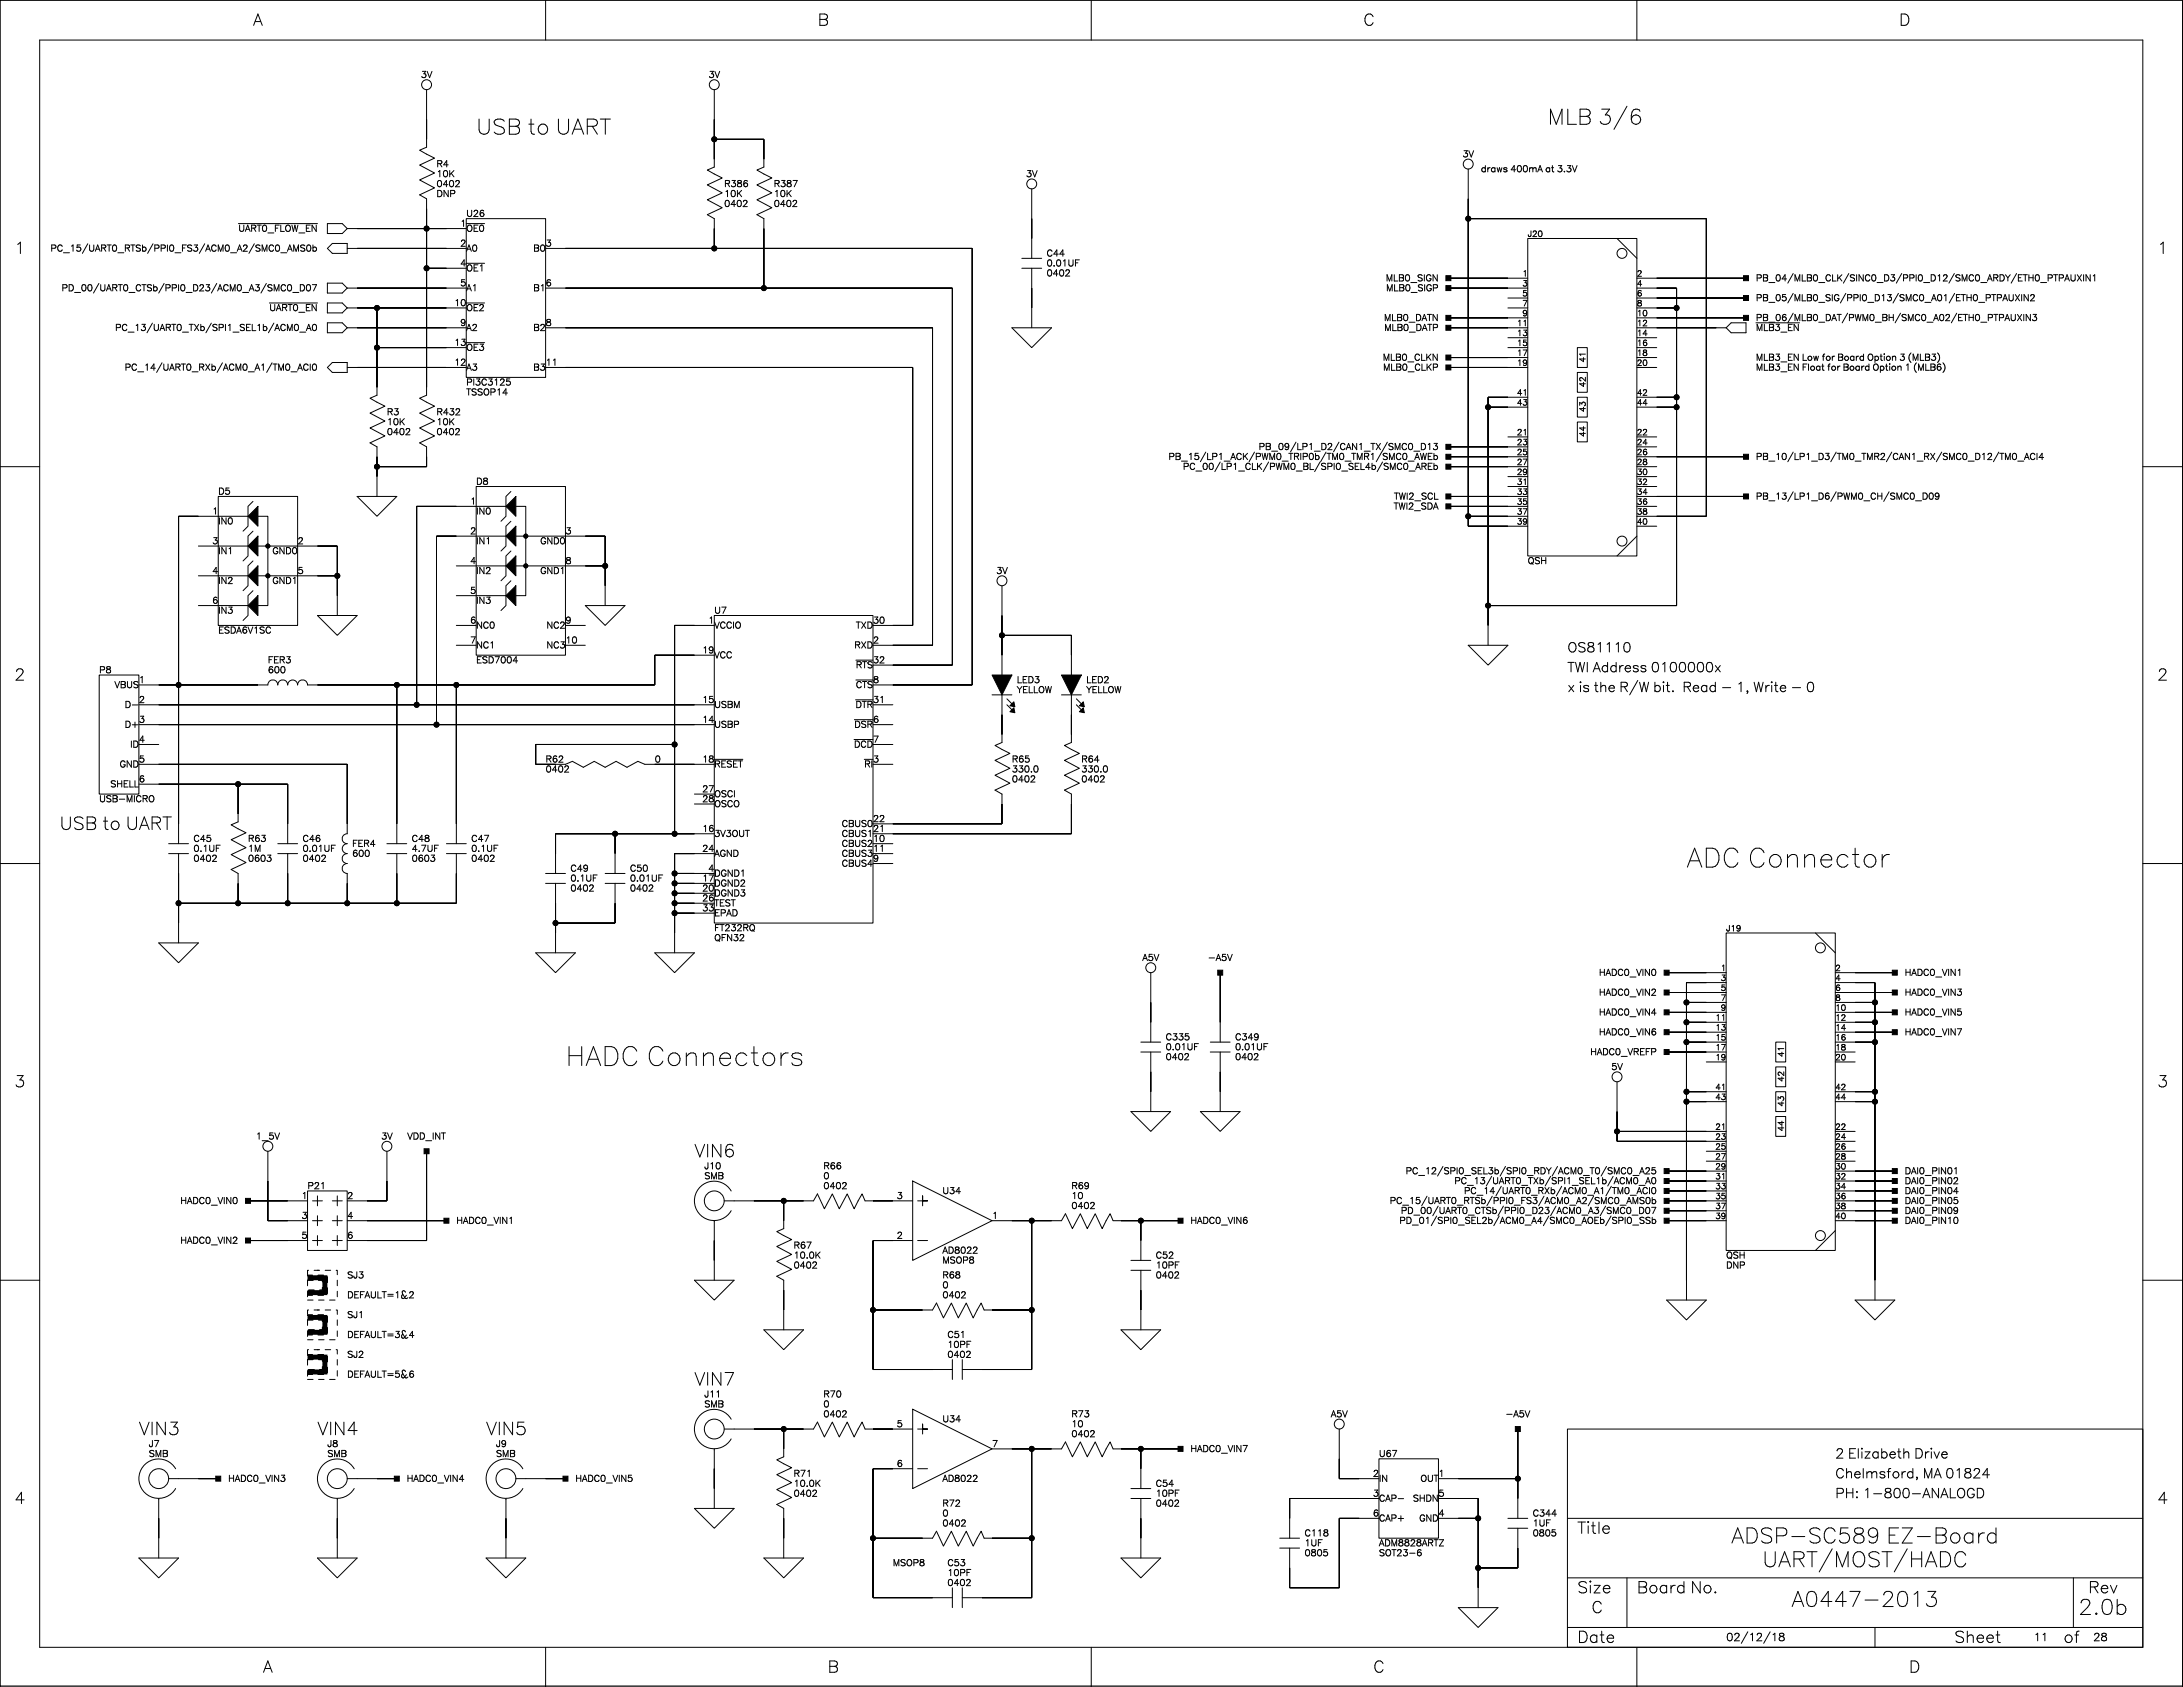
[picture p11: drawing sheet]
<svg xmlns="http://www.w3.org/2000/svg" width="559mm" height="432mm" viewBox="0 0 559 432" stroke-linecap="round" stroke-linejoin="round" font-family="sans-serif">
<defs><g id="words">
<g font-size="7.4">
<text x="431.7" y="220.7">ADC Con</text>
<text x="461" y="220.7">n</text>
<text x="465.4" y="220.7">ect</text>
<text x="476.5" y="220.7">or</text>
<text x="144.7" y="271.5">H</text>
<text x="149.8" y="271.5">ADC Con</text>
<text x="179.1" y="271.5">n</text>
<text x="183.5" y="271.5">ect</text>
<text x="194.6" y="271.5">or</text>
<text x="202" y="271.5">s</text>
</g>
<g font-size="6">
<text x="121.9" y="33.3">USB t</text>
<text x="137.2" y="33.3">o UART</text>
<text x="396.1" y="30.7">M</text>
<text x="400.6" y="30.7">LB 3/6</text>
<text x="443.2" y="393.9">ADSP-SC589 EZ-Boa</text>
<text x="505.8" y="393.9">r</text>
<text x="508.2" y="393.9">d</text>
<text x="451.1" y="400">UART</text>
<text x="465.3" y="400">/M</text>
<text x="473.8" y="400">OST</text>
<text x="484.5" y="400">/H</text>
<text x="492.6" y="400">ADC</text>
<text x="458.6" y="410.1">A04</text>
<text x="469.3" y="410.1">4</text>
<text x="473" y="410.1">7-201</text>
<text x="492.6" y="410.1">3</text>
<text x="532" y="412.2">2.0b</text>
</g>
<g font-size="4.9">
<text x="15.2" y="211.4">USB t</text>
<text x="28" y="211.4">o UART</text>
<text x="177.8" y="295.2">VI</text>
<text x="181.8" y="295.2">N</text>
<text x="185.1" y="295.2">6</text>
<text x="177.8" y="353.6">VI</text>
<text x="181.8" y="353.6">N</text>
<text x="185.1" y="353.6">7</text>
<text x="35.6" y="366.3">VI</text>
<text x="39.6" y="366.3">N</text>
<text x="42.9" y="366.3">3</text>
<text x="81.3" y="366.3">VI</text>
<text x="85.3" y="366.3">N</text>
<text x="88.6" y="366.3">4</text>
<text x="124.4" y="366.3">VI</text>
<text x="128.4" y="366.3">N</text>
<text x="131.8" y="366.3">5</text>
</g>
<g font-size="4.2">
<text x="64.8" y="5.7">A</text>
<text x="209.3" y="5.7">B</text>
<text x="349" y="5.7">C</text>
<text x="486.1" y="5.7">D</text>
<text x="3.7" y="64.1">1</text>
<text x="552.2" y="64.1">1</text>
<text x="3.7" y="173.3">2</text>
<text x="552.2" y="173.3">2</text>
<text x="3.7" y="277.5">3</text>
<text x="552.2" y="277.5">3</text>
<text x="3.7" y="384.1">4</text>
<text x="552.2" y="384.1">4</text>
<text x="403.8" y="391.7">T</text>
<text x="408.8" y="391.7">l</text>
<text x="409.9" y="391.7">e</text>
<text x="403.8" y="407">Size</text>
<text x="419" y="407">Board</text>
<text x="432.7" y="407">N</text>
<text x="435.8" y="407">o.</text>
<text x="534.5" y="407">Rev</text>
<text x="407.4" y="412">C</text>
<text x="403.8" y="419.7">Dat</text>
<text x="411" y="419.7">e</text>
<text x="500.3" y="419.7">Sheet</text>
<text x="528.2" y="419.7">of</text>
<text x="67.3" y="427.3">A</text>
<text x="211.9" y="427.3">B</text>
<text x="351.5" y="427.3">C</text>
<text x="488.7" y="427.3">D</text>
</g>
<g font-size="3.5">
<text x="401.2" y="166.2">OS81</text>
<text x="410.7" y="166.2">1</text>
<text x="413" y="166.2">1</text>
<text x="415.3" y="166.2">0</text>
<text x="401.2" y="171.3">T</text>
<text x="403.1" y="171.3">WI</text>
<text x="407.7" y="171.3">Ad</text>
<text x="412" y="171.3">d</text>
<text x="414.2" y="171.3">ress 01</text>
<text x="427.2" y="171.3">00000x</text>
<text x="401.2" y="176.4">x is the R/Wbit. Read</text>
<text x="440.5" y="176.4">- 1</text>
<text x="446.7" y="176.4">, Write - 0</text>
<text x="469.8" y="372.6">2 El</text>
<text x="469.8" y="377.6">Chel</text>
<text x="476.1" y="372.6">izabeth Drive</text>
<text x="477.4" y="377.6">msford</text>
<text x="490.1" y="377.6">, M</text>
<text x="495" y="377.6">A 01</text>
<text x="502.6" y="377.6">824</text>
<text x="469.8" y="382.7">PH</text>
<text x="474.8" y="382.7">: 1</text>
<text x="479.1" y="382.7">-800-AN</text>
<text x="496.7" y="382.7">ALOGD</text>
</g>
<g font-size="2.8">
<text x="441.9" y="419.4">02/12/18</text>
<text x="520.6" y="419.4">11</text>
<text x="535.8" y="419.4">28</text>
</g>
<g font-size="2.5">
<text x="107.7" y="19.3">3V</text>
<text x="181.4" y="19.3">3V</text>
<text x="374.4" y="39.7">3V</text>
<text x="111.7" y="42.2">R4</text>
<text x="111.7" y="44.7">10K</text>
<text x="111.7" y="47.3">0402</text>
<text x="185.4" y="47.3">R386</text>
<text x="198.1" y="47.3">R387</text>
<text x="262.6" y="44.7">3V</text>
<text x="379.1" y="43.5">draws 400mA at 3.3V</text>
<text x="111.7" y="49.8">DNP</text>
<text x="185.4" y="49.8">10K</text>
<text x="185.4" y="52.3">0402</text>
<text x="198.1" y="52.3">0402</text>
<text x="198.1" y="49.8">10K</text>
<text x="61" y="58.7">UART0_FLOW_EN</text>
<text x="117.8" y="57.4">1</text>
<text x="119.4" y="58.7">OE0</text>
<text x="119.4" y="54.9">U26</text>
<text x="12.9" y="63.8">PC_15/UART0_RTSb/PPI0_FS3/ACM0_A2/SMC0_AMS0b</text>
<text x="117.8" y="62.5">2</text>
<text x="119.4" y="63.8">A0</text>
<text x="136.5" y="63.8">B0</text>
<text x="139.7" y="62.5">3</text>
<text x="267.9" y="65">C44</text>
<text x="117.8" y="67.6">4</text>
<text x="119.4" y="68.9">OE1</text>
<text x="267.9" y="67.6">0.01UF</text>
<text x="267.9" y="70.1">0402</text>
<text x="354.7" y="71.4">MLB0_SIGN</text>
<text x="449.5" y="71.4">PB_04/MLB0_CLK/SINC0_D3/PPI0_D12/SMC0_ARDY/ETH0_PTPAUXIN1</text>
<text x="15.8" y="73.9">PD_00/UART0_CTSb/PPI0_D23/ACM0_A3/SMC0_D07</text>
<text x="116.3" y="77.7">10</text>
<text x="117.8" y="72.7">5</text>
<text x="119.4" y="73.9">A1</text>
<text x="136.5" y="73.9">B1</text>
<text x="139.7" y="72.7">6</text>
<text x="354.8" y="73.9">MLB0_SIGP</text>
<text x="449.5" y="76.5">PB_05/MLB0_SIG/PPI0_D13/SMC0_A01/ETH0_PTPAUXIN2</text>
<text x="68.9" y="79">UART0_EN</text>
<text x="117.8" y="82.8">9</text>
<text x="119.4" y="79">OE2</text>
<text x="139.7" y="82.8">8</text>
<text x="354.3" y="81.6">MLB0_DATN</text>
<text x="449.5" y="81.6">PB_06/MLB0_DAT/PWM0_BH/SMC0_A02/ETH0_PTPAUXIN3</text>
<text x="29.5" y="84.1">PC_13/UART0_TXb/SPI1_SEL1b/ACM0_A0</text>
<text x="116.3" y="87.9">13</text>
<text x="119.4" y="84.1">A2</text>
<text x="119.4" y="89.2">OE3</text>
<text x="136.5" y="84.1">B2</text>
<text x="354.4" y="84.1">MLB0_DATP</text>
<text x="449.5" y="84.1">MLB3_EN</text>
<text x="31.9" y="94.2">PC_14/UART0_RXb/ACM0_A1/TM0_ACI0</text>
<text x="116.3" y="93">12</text>
<text x="119.4" y="94.2">A3</text>
<text x="136.5" y="94.2">B3</text>
<text x="139.7" y="93">11</text>
<text x="354" y="91.7">MLB0_CLKN</text>
<text x="354.1" y="94.2">MLB0_CLKP</text>
<text x="449.5" y="91.7">MLB3_EN Lowfor Board Option 3 (MLB3)</text>
<text x="449.5" y="94.2">MLB3_EN Float for Board Option 1 (MLB6)</text>
<text x="119.4" y="98.1">PI3C3125</text>
<text x="119.4" y="100.6">TSSOP14</text>
<text x="99" y="105.7">R3</text>
<text x="111.7" y="105.7">R432</text>
<text x="99" y="110.8">0402</text>
<text x="99" y="108.2">10K</text>
<text x="111.7" y="110.8">0402</text>
<text x="111.7" y="108.2">10K</text>
<text x="299.1" y="117.1">PB_15/LP1_ACK/PWM0_TRIP0b/TM0_TMR1/SMC0_AWEb</text>
<text x="302.8" y="119.6">PC_00/LP1_CLK/PWM0_BL/SPI0_SEL4b/SMC0_AREb</text>
<text x="322.2" y="114.6">PB_09/LP1_D2/CAN1_TX/SMC0_D13</text>
<text x="449.5" y="117.1">PB_10/LP1_D3/TM0_TMR2/CAN1_RX/SMC0_D12/TM0_ACI4</text>
<text x="55.9" y="126">D5</text>
<text x="121.9" y="123.5">D8</text>
<text x="54.3" y="131.1">1</text>
<text x="120.4" y="128.5">1</text>
<text x="121.9" y="131.1">I</text>
<text x="122.5" y="131.1">N0</text>
<text x="356.8" y="129.8">TWI2_SDA</text>
<text x="356.8" y="127.3">TWI2_SCL</text>
<text x="449.5" y="127.3">PB_13/LP1_D6/PWM0_CH/SMC0_D09</text>
<text x="55.9" y="133.6">I</text>
<text x="56.5" y="133.6">N0</text>
<text x="120.4" y="136.1">2</text>
<text x="144.7" y="136.1">3</text>
<text x="54.3" y="138.7">3</text>
<text x="55.9" y="141.2">I</text>
<text x="56.5" y="141.2">N1</text>
<text x="69.7" y="141.2">GND0</text>
<text x="76.2" y="138.7">2</text>
<text x="120.4" y="143.8">4</text>
<text x="121.9" y="138.7">I</text>
<text x="122.5" y="138.7">N1</text>
<text x="138.3" y="138.7">GND0</text>
<text x="144.7" y="143.8">8</text>
<text x="391.1" y="143.8">QSH</text>
<text x="54.3" y="146.3">4</text>
<text x="55.9" y="148.8">I</text>
<text x="56.5" y="148.8">N2</text>
<text x="69.7" y="148.8">GND1</text>
<text x="76.2" y="146.3">5</text>
<text x="121.9" y="146.3">I</text>
<text x="122.5" y="146.3">N2</text>
<text x="138.3" y="146.3">GND1</text>
<text x="255" y="146.3">3V</text>
<text x="54.3" y="153.9">6</text>
<text x="120.4" y="151.4">5</text>
<text x="121.9" y="153.9">I</text>
<text x="122.5" y="153.9">N3</text>
<text x="55.9" y="156.5">I</text>
<text x="55.9" y="161.5">ESDA6V1SC</text>
<text x="56.5" y="156.5">N3</text>
<text x="120.4" y="159">6</text>
<text x="121.9" y="160.3">NC0</text>
<text x="139.9" y="160.3">NC2</text>
<text x="144.7" y="159">9</text>
<text x="181.3" y="159">1</text>
<text x="182.8" y="156.5">U7</text>
<text x="182.8" y="160.3">VCCIO</text>
<text x="219.1" y="160.3">TXD</text>
<text x="223.5" y="159">30</text>
<text x="120.4" y="164.1">7</text>
<text x="121.9" y="165.4">NC1</text>
<text x="139.9" y="165.4">NC3</text>
<text x="144.7" y="164.1">10</text>
<text x="179.8" y="166.6">19</text>
<text x="182.8" y="167.9">VCC</text>
<text x="218.7" y="165.4">RXD</text>
<text x="223.5" y="164.1">2</text>
<text x="25.4" y="171.7">P8</text>
<text x="68.6" y="171.7">600</text>
<text x="68.6" y="169.2">FER3</text>
<text x="121.9" y="169.2">ESD7004</text>
<text x="219.1" y="170.4">RTS</text>
<text x="223.5" y="169.2">32</text>
<text x="29.3" y="175.5">VBUS</text>
<text x="35.6" y="179.3">2</text>
<text x="35.6" y="174.2">1</text>
<text x="179.8" y="179.3">15</text>
<text x="219.1" y="175.5">CTS</text>
<text x="223.5" y="179.3">31</text>
<text x="223.5" y="174.2">8</text>
<text x="260.3" y="174.2">LED3</text>
<text x="260.3" y="176.8">YELLOW</text>
<text x="278.1" y="176.8">YELLOW</text>
<text x="278.1" y="174.2">LED2</text>
<text x="31.9" y="185.7">D+</text>
<text x="31.9" y="180.6">D-</text>
<text x="35.6" y="184.4">3</text>
<text x="179.8" y="184.4">14</text>
<text x="182.8" y="180.6">USBM</text>
<text x="182.8" y="185.7">USBP</text>
<text x="218.7" y="185.7">DSR</text>
<text x="219" y="180.6">DTR</text>
<text x="223.5" y="184.4">6</text>
<text x="33.3" y="190.7">ID</text>
<text x="35.6" y="189.5">4</text>
<text x="218.6" y="190.7">DCD</text>
<text x="223.5" y="189.5">7</text>
<text x="30.6" y="195.8">GND</text>
<text x="35.6" y="194.6">5</text>
<text x="139.7" y="194.6">R62</text>
<text x="139.7" y="197.1">0402</text>
<text x="167.6" y="194.6">0</text>
<text x="179.8" y="194.6">18</text>
<text x="182.8" y="195.8">RESET</text>
<text x="221.2" y="195.8">RI</text>
<text x="223.5" y="194.6">3</text>
<text x="259" y="197.1">330.0</text>
<text x="259" y="194.6">R65</text>
<text x="276.8" y="197.1">330.0</text>
<text x="276.8" y="194.6">R64</text>
<text x="28.2" y="200.9">SHELL</text>
<text x="35.6" y="199.6">6</text>
<text x="179.8" y="202.2">27</text>
<text x="182.8" y="203.4">OSCI</text>
<text x="259" y="199.6">0402</text>
<text x="276.8" y="199.6">0402</text>
<text x="25.4" y="204.7">USB-MICRO</text>
<text x="179.8" y="204.7">28</text>
<text x="182.8" y="206">OSCO</text>
<text x="223.5" y="209.8">22</text>
<text x="49.5" y="214.9">C45</text>
<text x="63.5" y="214.9">R63</text>
<text x="77.5" y="214.9">C46</text>
<text x="105.4" y="214.9">C48</text>
<text x="120.6" y="214.9">C47</text>
<text x="179.8" y="212.3">16</text>
<text x="182.8" y="213.6">3V3OUT</text>
<text x="215.5" y="211.1">CBUS0</text>
<text x="215.5" y="213.6">CBUS1</text>
<text x="223.5" y="214.9">10</text>
<text x="223.5" y="212.3">21</text>
<text x="49.5" y="217.4">0.1UF</text>
<text x="49.5" y="220">0402</text>
<text x="63.5" y="217.4">1M</text>
<text x="63.5" y="220">0603</text>
<text x="77.5" y="217.4">0.01UF</text>
<text x="77.5" y="220">0402</text>
<text x="90.1" y="218.7">600</text>
<text x="90.1" y="216.1">FER4</text>
<text x="105.4" y="217.4">4.7UF</text>
<text x="105.4" y="220">0603</text>
<text x="120.6" y="217.4">0.1UF</text>
<text x="120.6" y="220">0402</text>
<text x="179.8" y="217.4">24</text>
<text x="182.8" y="218.7">AGND</text>
<text x="215.5" y="216.1">CBUS2</text>
<text x="215.5" y="221.2">CBUS4</text>
<text x="215.5" y="218.7">CBUS3</text>
<text x="223.5" y="217.4">11</text>
<text x="223.5" y="220">9</text>
<text x="146" y="222.5">C49</text>
<text x="146" y="225">0.1UF</text>
<text x="146" y="227.6">0402</text>
<text x="161.3" y="225">0.01UF</text>
<text x="161.3" y="222.5">C50</text>
<text x="161.3" y="227.6">0402</text>
<text x="179.8" y="227.6">20</text>
<text x="179.8" y="225">17</text>
<text x="181.3" y="222.5">4</text>
<text x="182.8" y="223.8">DGND1</text>
<text x="182.8" y="226.3">DGND2</text>
<text x="179.8" y="232.6">33</text>
<text x="179.8" y="230.1">26</text>
<text x="182.8" y="228.8">DGND3</text>
<text x="182.8" y="231.4">TEST</text>
<text x="182.8" y="233.9">EPAD</text>
<text x="182.8" y="237.7">FT232RQ</text>
<text x="182.8" y="240.3">QFN32</text>
<text x="292.4" y="245.3">A5V</text>
<text x="309.2" y="245.3">-A5V</text>
<text x="409.3" y="249.2">HADC0_VIN0</text>
<text x="487.6" y="249.2">HADC0_VIN1</text>
<text x="409.3" y="254.2">HADC0_VIN2</text>
<text x="487.6" y="254.2">HADC0_VIN3</text>
<text x="409.3" y="259.3">HADC0_VIN4</text>
<text x="487.6" y="259.3">HADC0_VIN5</text>
<text x="298.4" y="265.7">C335</text>
<text x="298.4" y="268.2">0.01UF</text>
<text x="316.2" y="265.7">C349</text>
<text x="316.2" y="268.2">0.01UF</text>
<text x="407.1" y="269.5">HADC0_VREFP</text>
<text x="409.3" y="264.4">HADC0_VIN6</text>
<text x="487.6" y="264.4">HADC0_VIN7</text>
<text x="298.4" y="270.7">0402</text>
<text x="316.2" y="270.7">0402</text>
<text x="412.5" y="273.3">5V</text>
<text x="65.5" y="291.1">1_5V</text>
<text x="97.6" y="291.1">3V</text>
<text x="104.3" y="291.1">VDD_INT</text>
<text x="180.3" y="298.7">J10</text>
<text x="210.8" y="298.7">R66</text>
<text x="359.8" y="299.9">PC_12/SPI0_SEL3b/SPI0_RDY/ACM0_T0/SMC0_A25</text>
<text x="487.6" y="299.9">DAI0_PIN01</text>
<text x="78.7" y="303.8">P21</text>
<text x="180.3" y="301.2">SMB</text>
<text x="210.8" y="301.2">0</text>
<text x="210.8" y="303.8">0402</text>
<text x="241.2" y="305">U34</text>
<text x="274.3" y="303.8">R69</text>
<text x="372.3" y="302.5">PC_13/UART0_TXb/SPI1_SEL1b/ACM0_A0</text>
<text x="374.8" y="305">PC_14/UART0_RXb/ACM0_A1/TM0_ACI0</text>
<text x="487.6" y="302.5">DAI0_PIN02</text>
<text x="487.6" y="305">DAI0_PIN04</text>
<text x="46.2" y="307.6">HADC0_VIN0</text>
<text x="77.2" y="306.3">1</text>
<text x="77.2" y="311.4">3</text>
<text x="88.9" y="311.4">4</text>
<text x="88.9" y="306.3">2</text>
<text x="229.5" y="306.3">3</text>
<text x="253.9" y="311.4">1</text>
<text x="274.3" y="306.3">10</text>
<text x="274.3" y="308.8">0402</text>
<text x="355.7" y="307.6">PC_15/UART0_RTSb/PPI0_FS3/ACM0_A2/SMC0_AMS0b</text>
<text x="358.6" y="310.1">PD_00/UART0_CTSb/PPI0_D23/ACM0_A3/SMC0_D07</text>
<text x="487.6" y="307.6">DAI0_PIN05</text>
<text x="487.6" y="310.1">DAI0_PIN09</text>
<text x="46.2" y="317.7">HADC0_VIN2</text>
<text x="77.2" y="316.4">5</text>
<text x="88.9" y="316.4">6</text>
<text x="116.8" y="312.6">HADC0_VIN1</text>
<text x="229.5" y="316.4">2</text>
<text x="304.7" y="312.6">HADC0_VIN6</text>
<text x="358.2" y="312.6">PD_01/SPI0_SEL2b/ACM0_A4/SMC0_AOEb/SPI0_SSb</text>
<text x="487.6" y="312.6">DAI0_PIN10</text>
<text x="203.2" y="319">R67</text>
<text x="203.2" y="321.5">10.0K</text>
<text x="241.2" y="320.3">AD8022</text>
<text x="241.2" y="322.8">MSOP8</text>
<text x="295.8" y="321.5">C52</text>
<text x="441.9" y="321.5">QSH</text>
<text x="88.9" y="326.6">SJ3</text>
<text x="203.2" y="324.1">0402</text>
<text x="241.2" y="329.1">0</text>
<text x="241.2" y="326.6">R68</text>
<text x="295.8" y="324.1">10PF</text>
<text x="295.8" y="326.6">0402</text>
<text x="441.9" y="324.1">DNP</text>
<text x="88.9" y="331.7">DEFAULT=1&amp;2</text>
<text x="241.2" y="331.7">0402</text>
<text x="88.9" y="336.8">SJ1</text>
<text x="88.9" y="341.8">DEFAULT=3&amp;4</text>
<text x="242.5" y="341.8">C51</text>
<text x="88.9" y="346.9">SJ2</text>
<text x="242.5" y="344.4">10PF</text>
<text x="242.5" y="346.9">0402</text>
<text x="88.9" y="352">DEFAULT=5&amp;6</text>
<text x="180.3" y="357.1">J11</text>
<text x="180.3" y="359.6">SMB</text>
<text x="210.8" y="359.6">0</text>
<text x="210.8" y="357.1">R70</text>
<text x="210.8" y="362.2">0402</text>
<text x="229.5" y="364.7">5</text>
<text x="241.2" y="363.4">U34</text>
<text x="274.3" y="364.7">10</text>
<text x="274.3" y="362.2">R73</text>
<text x="340.7" y="362.2">A5V</text>
<text x="385.4" y="362.2">-A5V</text>
<text x="38.1" y="369.8">J7</text>
<text x="83.8" y="369.8">J8</text>
<text x="127" y="369.8">J9</text>
<text x="253.9" y="369.8">7</text>
<text x="274.3" y="367.2">0402</text>
<text x="304.7" y="371">HADC0_VIN7</text>
<text x="38.1" y="372.3">SMB</text>
<text x="83.8" y="372.3">SMB</text>
<text x="127" y="372.3">SMB</text>
<text x="203.2" y="377.4">R71</text>
<text x="229.5" y="374.9">6</text>
<text x="351.4" y="377.4">2</text>
<text x="353" y="372.3">U67</text>
<text x="368.2" y="377.4">1</text>
<text x="58.4" y="378.7">HADC0_VIN3</text>
<text x="104.1" y="378.7">HADC0_VIN4</text>
<text x="147.3" y="378.7">HADC0_VIN5</text>
<text x="203.2" y="379.9">10.0K</text>
<text x="203.2" y="382.5">0402</text>
<text x="241.2" y="378.7">AD8022</text>
<text x="295.8" y="382.5">10PF</text>
<text x="295.8" y="379.9">C54</text>
<text x="351.4" y="382.5">3</text>
<text x="353" y="378.7">I</text>
<text x="353" y="383.7">CAP-</text>
<text x="353.6" y="378.7">N</text>
<text x="361.7" y="383.7">SHDN</text>
<text x="363.6" y="378.7">OUT</text>
<text x="368.2" y="382.5">5</text>
<text x="241.2" y="385">R72</text>
<text x="241.2" y="387.6">0</text>
<text x="295.8" y="385">0402</text>
<text x="351.4" y="387.6">6</text>
<text x="353" y="388.8">CAP+</text>
<text x="363.3" y="388.8">GND</text>
<text x="368.2" y="387.6">4</text>
<text x="392.3" y="387.6">C344</text>
<text x="241.2" y="390.1">0402</text>
<text x="333.9" y="392.6">C118</text>
<text x="333.9" y="395.2">1UF</text>
<text x="353" y="395.2">ADM8828ARTZ</text>
<text x="392.3" y="392.6">0805</text>
<text x="392.3" y="390.1">1UF</text>
<text x="228.5" y="400.2">MSOP8</text>
<text x="242.5" y="400.2">C53</text>
<text x="333.9" y="397.7">0805</text>
<text x="353" y="397.7">SOT23-6</text>
<text x="242.5" y="402.8">10PF</text>
<text x="242.5" y="405.3">0402</text>
</g>
<g font-size="2.1">
<text x="391.1" y="60.1">J20</text>
<text x="389.7" y="70.3">1</text>
<text x="419" y="70.3">2</text>
<text x="389.7" y="77.9">7</text>
<text x="389.7" y="75.3">5</text>
<text x="389.7" y="72.8">3</text>
<text x="419" y="77.9">8</text>
<text x="419" y="75.3">6</text>
<text x="419" y="72.8">4</text>
<text x="388.3" y="83">11</text>
<text x="389.7" y="80.4">9</text>
<text x="419" y="83">12</text>
<text x="419" y="80.4">10</text>
<text x="388.3" y="88">15</text>
<text x="388.3" y="85.5">13</text>
<text x="419" y="88">16</text>
<text x="419" y="85.5">14</text>
<text x="388.3" y="93.1">19</text>
<text x="388.3" y="90.6">17</text>
<text x="405.5" y="92.8" transform="rotate(-90 405.5 92.8)">41</text>
<text x="419" y="93.1">20</text>
<text x="419" y="90.6">18</text>
<text x="388.3" y="100.7">41</text>
<text x="405.5" y="99.1" transform="rotate(-90 405.5 99.1)">42</text>
<text x="419" y="100.7">42</text>
<text x="388.3" y="103.3">43</text>
<text x="405.5" y="105.5" transform="rotate(-90 405.5 105.5)">43</text>
<text x="419" y="103.3">44</text>
<text x="388.3" y="113.4">23</text>
<text x="388.3" y="110.9">21</text>
<text x="405.5" y="111.8" transform="rotate(-90 405.5 111.8)">44</text>
<text x="419" y="113.4">24</text>
<text x="419" y="110.9">22</text>
<text x="388.3" y="118.5">27</text>
<text x="388.3" y="116">25</text>
<text x="419" y="118.5">28</text>
<text x="419" y="116">26</text>
<text x="388.3" y="123.6">31</text>
<text x="388.3" y="121">29</text>
<text x="419" y="123.6">32</text>
<text x="419" y="121">30</text>
<text x="388.3" y="131.2">37</text>
<text x="388.3" y="128.7">35</text>
<text x="388.3" y="126.1">33</text>
<text x="419" y="131.2">38</text>
<text x="419" y="128.7">36</text>
<text x="419" y="126.1">34</text>
<text x="388.3" y="133.7">39</text>
<text x="419" y="133.7">40</text>
<text x="441.9" y="237.9">J19</text>
<text x="440.5" y="248">1</text>
<text x="440.5" y="250.6">3</text>
<text x="469.8" y="248">2</text>
<text x="469.8" y="250.6">4</text>
<text x="440.5" y="253.1">5</text>
<text x="440.5" y="255.6">7</text>
<text x="469.8" y="253.1">6</text>
<text x="469.8" y="255.6">8</text>
<text x="439.1" y="260.7">11</text>
<text x="439.1" y="263.2">13</text>
<text x="440.5" y="258.2">9</text>
<text x="469.8" y="258.2">10</text>
<text x="469.8" y="260.7">12</text>
<text x="469.8" y="263.2">14</text>
<text x="439.1" y="265.8">15</text>
<text x="439.1" y="268.3">17</text>
<text x="469.8" y="265.8">16</text>
<text x="469.8" y="268.3">18</text>
<text x="439.1" y="270.9">19</text>
<text x="456.3" y="270.5" transform="rotate(-90 456.3 270.5)">41</text>
<text x="469.8" y="270.9">20</text>
<text x="439.1" y="278.5">41</text>
<text x="439.1" y="281">43</text>
<text x="456.3" y="276.9" transform="rotate(-90 456.3 276.9)">42</text>
<text x="469.8" y="278.5">42</text>
<text x="469.8" y="281">44</text>
<text x="456.3" y="283.2" transform="rotate(-90 456.3 283.2)">43</text>
<text x="439.1" y="288.6">21</text>
<text x="439.1" y="291.2">23</text>
<text x="439.1" y="293.7">25</text>
<text x="456.3" y="289.6" transform="rotate(-90 456.3 289.6)">44</text>
<text x="469.8" y="288.6">22</text>
<text x="469.8" y="291.2">24</text>
<text x="469.8" y="293.7">26</text>
<text x="439.1" y="296.3">27</text>
<text x="439.1" y="298.8">29</text>
<text x="469.8" y="296.3">28</text>
<text x="469.8" y="298.8">30</text>
<text x="439.1" y="301.3">31</text>
<text x="439.1" y="303.9">33</text>
<text x="469.8" y="301.3">32</text>
<text x="469.8" y="303.9">34</text>
<text x="439.1" y="306.4">35</text>
<text x="439.1" y="309">37</text>
<text x="439.1" y="311.5">39</text>
<text x="469.8" y="306.4">36</text>
<text x="469.8" y="309">38</text>
<text x="469.8" y="311.5">40</text>
</g>
</g></defs>
<g fill="none" stroke="#000" stroke-width=".26">
<path d="M558.7 -.1v431.6h-558.7v-431.5M0 .1h558.7v431.7h-558.7zM10.2 10.3h538.3v411.3h-538.3zM139.7 .1v10.2M279.3 .1v10.2M419 .1v10.2M109.2 23v14.7l-1.8 .7 3.8 2.1-3.8 1.8 3.8 2-3.8 1.8 3.8 2-3.8 1.8 1.8 1v50.3l-1.8 .7 3.8 2.1-3.8 1.7 3.8 2.1-3.8 1.7 3.8 2.1-3.8 1.8 1.8 1v5.1h-12.7M182.8 23v19.8l-1.7 .7 3.8 2.1-3.8 1.7 3.8 2.1-3.8 1.7 3.8 2.1-3.8 1.7 1.7 1.1v7.6M182.8 35.7h12.7v7.1l-1.7 .7 3.8 2.1-3.8 1.7 3.8 2.1-3.8 1.7 3.8 2.1-3.8 1.7 1.7 1.1v17.7M416.5 27.2l-3.4 5.9M61 57.2h20.3M83.8 57.2h3.8l1.3 1.3-1.3 1.3h-3.8z"/>
<path d="M88.9 58.5h30.5M119.4 56h20.3v40.6h-20.3zM119.4 57.2h4.6M264.1 48.3v17.8M375.8 56h61v76.1h-17.8M375.8 43.3v91.4h15.3M68.9 77.6h12.4M83.8 77.6h3.8l1.3 1.2-1.3 1.3h-3.8zM83.8 63.6l1.3-1.3h3.8v2.6h-3.8zM83.8 72.5h3.8l1.3 1.2-1.3 1.3h-3.8zM88.9 63.6h30.5M88.9 73.7h30.5"/>
<path d="M88.9 78.8h30.5M96.5 78.8v22.4l-1.8 .7 3.8 2.1-3.8 1.7 3.8 2.1-3.8 1.7 3.8 2.1-3.8 1.8 1.8 1v12.7M109.2 68.7h10.2M119.4 67.4h4.6M119.4 77.6h4.6M139.7 63.6h109.2v111.7h-25.4M139.7 73.7h104.1v96.5h-20.3M261.6 66.1h5M261.6 68.7h5M264.1 68.7v15.2M370.8 73.7h20.3M370.8 71.2h20.3"/>
<path d="M386 78.8h5.1M386 76.3h5.1M391.1 61h27.9v81.3h-27.9zM413.9 61l5.1 5.1M419 73.7h10.2v81.3h-48.3M419 78.8h10.2M419 76.3h27.9M419 71.2h27.9M83.8 94.1l1.3-1.3h3.8v2.5h-3.8zM83.8 82.6h3.8l1.3 1.3-1.3 1.3h-3.8zM88.9 83.9h30.5M88.9 94.1h30.5"/>
<path d="M96.5 89h22.9M119.4 87.7h4.6M139.7 83.9h99v81.3h-15.2M139.7 94.1h93.9v66h-10.1M259 83.9h10.2l-5.1 5.1zM370.8 83.9h20.3M370.8 94.1h20.3M370.8 91.5h20.3M370.8 81.4h20.3M386 89h5.1M386 86.4h5.1M403.8 95.3h2.5v5.1h-2.5z"/>
<path d="M403.8 89h2.5v5.1h-2.5zM419 83.9h22.9M419 89h5.1M419 94.1h5.1M419 91.5h5.1M419 86.4h5.1M419 81.4h27.9M443.1 82.6h3.8v2.6h-3.8l-1.2-1.3zM449.5 82.6h11.1M0 119.5h10.2M370.8 119.5h20.3M370.8 116.9h20.3"/>
<path d="M370.8 114.4h20.3M380.9 104.2h10.2M386 111.8h5.1M391.1 101.7h-10.2v63.5M403.8 108h2.5v5.1h-2.5zM403.8 101.7h2.5v5.1h-2.5zM419 119.5h5.1M419 104.2h10.2M419 101.7h10.2M419 116.9h27.9M419 114.4h5.1M419 111.8h5.1"/>
<path d="M548.5 119.5h10.2M50.8 139.8h12.7M55.9 127.1h20.3v33h-20.3zM63.5 132.1h-17.8v83.8M64.8 128.3l-1.3 1.3v5.1l-1.3 1.3M64.8 136l-1.3 1.2v5.1l-1.3 1.3M66 132.1h2.6v7.7h17.7v17.7M66 139.8h2.6v7.6h17.7M91.4 127.1h10.2l-5.1 5zM121.9 124.5h22.8v43.2h-22.8zM129.5 129.6h-22.8v50.8M129.5 137.2h-17.8v48.3"/>
<path d="M130.8 125.8l-1.3 1.3v5l-1.3 1.3M130.8 133.4l-1.3 1.3v5.1l-1.3 1.2M132.1 129.6h2.5v7.6h20.3v17.8M132.1 137.2h2.5v7.6h20.3M370.8 129.6h20.3M370.8 127.1h20.3M375.8 132.1h15.3M386 124.5h5.1M386 122h5.1M419 129.6h5.1M419 134.7h5.1M419 127.1h27.9"/>
<path d="M419 124.5h5.1M419 122h5.1M419 137.2l-5.1 5.1M50.8 147.4h12.7M50.8 155h12.7M64.8 143.6l-1.3 1.2v5.1l-1.3 1.3M64.8 151.2l-1.3 1.3v5l-1.3 1.3M66 147.4h2.6v7.6h-2.6M81.3 157.5h10.1l-5.1 5.1zM116.8 144.8h12.7M116.8 152.5h12.7M130.8 141l-1.3 1.3v5.1l-1.3 1.3"/>
<path d="M130.8 148.7l-1.3 1.2v5.1l-1.3 1.3M132.1 144.8h2.5v7.7h-2.5M149.8 155h10.2l-5.1 5.1zM182.8 157.5h40.7v78.8h-40.7zM256.5 149.9v22.9M25.4 172.8h10.2v30.5h-10.2zM101.6 175.3v40.6M116.8 160.1h5.1M116.8 165.2h5.1M116.8 175.3v40.6M144.7 160.1h5.1M144.7 165.2h5.1"/>
<path d="M182.8 167.7h-15.2v7.6h-88.9a1.27 1.27 0 0 0-1.2-1.3 1.27 1.27 0 0 0-1.3 1.3 1.27 1.27 0 0 0-1.3-1.3 1.27 1.27 0 0 0-1.3 1.3 1.27 1.27 0 0 0-1.2-1.3 1.27 1.27 0 0 0-1.3 1.3 1.27 1.27 0 0 0-1.3-1.3 1.27 1.27 0 0 0-1.2 1.3h-33M182.8 160.1h-10.1v53.3M219 179.1h4.5M219.1 169h4.4M219.1 174h4.4M253.9 177.9h5.1M256.5 177.9v12.1l-1.8 .8 3.8 2-3.8 1.8 3.8 2-3.8 1.8 3.8 2.1-3.8 1.7 1.8 1.1v7.6h-33M256.5 162.6h17.8v10.2M257.8 178.9l1.2 1.2M271.7 177.9h5.1M274.3 177.9v12.1l-1.8 .8 3.8 2-3.8 1.8 3.8 2-3.8 1.8 3.8 2.1-3.8 1.7 1.8 1.1v10.1h-50.8M275.5 178.9l1.3 1.2"/>
<path d="M375.8 165.2h10.2l-5.1 5zM419.2 174.2l-2 3.7M33.9 180.4h1.3M35.6 195.6h53.3v17.8a1.27 1.27 0 0 0-1.3 1.3 1.27 1.27 0 0 0 1.3 1.2 1.27 1.27 0 0 0-1.3 1.3 1.27 1.27 0 0 0 1.3 1.3 1.27 1.27 0 0 0-1.3 1.3 1.27 1.27 0 0 0 1.3 1.2 1.27 1.27 0 0 0-1.3 1.3 1.27 1.27 0 0 0 1.3 1.3v7.6M35.6 190.6h5M35.6 180.4h147.2M35.6 185.5h147.2M146.5 194.9l2.8 1.5 2.8-1.5 2.8 1.5 2.8-1.5 2.8 1.5 2.8-1.5 1.8 .7h17.7M172.7 190.6h-35.6v5h5.1M182.8 194.4h7.3M218.6 189.3h4.9M218.7 184.2h4.8"/>
<path d="M223.5 195.6h5M223.5 190.6h5M223.5 180.4h5M223.5 185.5h5M257.8 180.4l1.2 1.3M275.5 180.4l1.3 1.3M35.6 200.7h38v15.2M43.2 215.9h5M43.2 218.5h5M45.7 218.5v22.8M60.9 200.7v9.7l-1.7 .7 3.8 2.1-3.8 1.7 3.8 2.1-3.8 1.7 3.8 2.1-3.8 1.8 1.7 1v7.6M71.1 215.9h5.1"/>
<path d="M71.1 218.5h5.1M73.6 218.5v12.7M99 215.9h5.1M99 218.5h5.1M101.6 218.5v12.7M114.3 215.9h5.1M114.3 218.5h5.1M116.8 218.5v12.7h-71.1M157.4 213.4v10.2M177.8 203.3h5M177.8 205.8h5M182.8 218.5h-10.1v25.4"/>
<path d="M182.8 213.4h-40.6v10.2M223.5 215.9h5M223.5 218.5h5M0 221h10.2M139.7 223.6h5M139.7 226.1h5M142.2 226.1v17.8M154.9 223.6h5.1M154.9 226.1h5.1M157.4 226.1v10.2h-15.2M172.7 223.6h10.1M172.7 226.1h10.1"/>
<path d="M172.7 233.7h10.1M172.7 231.2h10.1M172.7 228.6h10.1M223.5 221h5M441.9 238.8h27.9v81.3h-27.9zM464.7 238.8l5.1 5.1M548.5 221h10.2M40.6 241.3h10.2l-5.1 5.1zM137.1 243.9h10.2l-5.1 5.1zM167.6 243.9h10.2l-5.1 5.1zM294.6 249v17.7M312.3 249v17.7"/>
<path d="M426.6 249h15.3M426.6 254h15.3M426.6 259.1h15.3M431.7 256.6h10.2M441.9 251.5h-10.2v81.3M469.8 251.5h10.2v81.3M469.8 249h15.2M469.8 254h15.2M469.8 259.1h15.2M469.8 256.6h10.2M292 269.3h5.1M292 266.7h5.1"/>
<path d="M294.6 269.3v15.2M309.8 269.3h5.1M309.8 266.7h5.1M312.3 269.3v15.2M413.9 276.9v15.2h28M426.6 264.2h15.3M426.6 269.3h15.3M431.7 279.4h10.2M431.7 266.7h10.2M431.7 261.7h10.2M436.8 271.8h5.1M454.6 279.4h2.5v5.1h-2.5z"/>
<path d="M454.6 273.1h2.5v5.1h-2.5zM454.6 266.7h2.5v5.1h-2.5zM469.8 264.2h15.2M469.8 279.4h10.2M469.8 271.8h5.1M469.8 269.3h5.1M469.8 266.7h10.2M469.8 261.7h10.2M68.6 294.7v17.7h10.1M99 294.7v12.7h-10.1M109.2 294.7v22.8h-20.3M289.5 284.5h10.2l-5.1 5.1z"/>
<path d="M307.3 284.5h10.1l-5.1 5.1zM413.9 289.6h28M426.6 299.7h15.3M431.7 282h10.2M436.8 297.2h5.1M436.8 294.7h5.1M454.6 285.8h2.5v5.1h-2.5zM469.8 282h10.2M469.8 299.7h15.2M469.8 297.2h5.1M469.8 294.7h5.1M469.8 292.1h5.1"/>
<path d="M469.8 289.6h5.1M63.5 307.4h15.2M63.5 317.5h15.2M78.7 304.8h10.2v15.3h-10.2zM80 307.4h2.5M80 317.5h2.5M80 312.4h2.5M81.3 306.1v2.5M81.3 311.2v2.5M81.3 316.3v2.5M85.1 307.4h2.5M85.1 317.5h2.5"/>
<path d="M85.1 312.4h2.5M86.3 306.1v2.5M86.3 311.2v2.5M86.3 316.3v2.5M88.9 312.4h25.4M182.8 312.4v15.3M185.4 307.4h22.8l1-1.8 1.8 3.8 2.1-3.8 1.7 3.8 2.1-3.8 1.7 3.8 2.1-3.8 .7 1.8h12.2M187.2 304.8a5 5 0 0 0-7.6-1.3 5 5 0 0 0 0 7.7 5 5 0 0 0 7.6-1.3M200.6 307.4v7.1l-1.8 .7 3.8 2.1-3.8 1.7 3.8 2.1-3.8 1.8 3.8 2-3.8 1.8 1.8 1v12.7M233.6 302.3l20.3 10.1-20.3 10.2zM233.6 317.5h-10.1v33h20.3M234.9 307.4h2.5h-1.2v-1.3v2.5"/>
<path d="M234.9 317.5h2.5M253.9 312.4h17.8l1-1.7 1.8 3.8 2-3.8 1.8 3.8 2.1-3.8 1.7 3.8 2.1-3.8 .7 1.7h17.3M264.1 312.4v38.1h-17.8M292 312.4v10.2M426.6 307.4h15.3M426.6 312.4h15.3M426.6 309.9h15.3M426.6 304.8h15.3M426.6 302.3h15.3M469.8 307.4h15.2M469.8 312.4h15.2M469.8 309.9h15.2"/>
<path d="M469.8 304.8h15.2M469.8 302.3h15.2M469.8 315l-5.1 5.1M0 327.7h10.2M177.8 327.7h10.1l-5.1 5.1zM223.5 335.3h15.2l1-1.8 1.8 3.8 2-3.8 1.8 3.8 2-3.8 1.8 3.8 2-3.8 .8 1.8h12.2M289.5 322.6h5.1M289.5 325.1h5.1M292 325.1v15.3M426.6 332.8h10.2l-5.1 5zM474.9 332.8h10.1l-5 5zM548.5 327.7h10.2"/>
<path d="M195.5 340.4h10.2l-5.1 5.1zM243.8 348v5.1M246.3 348v5.1M287 340.4h10.1l-5.1 5.1zM43.2 378.5h12.7M45 376a5 5 0 0 0-7.6-1.4 5 5 0 0 0 0 7.7 5 5 0 0 0 7.6-1.3M88.9 378.5h12.7M90.7 376a5 5 0 0 0-7.6-1.4 5 5 0 0 0 0 7.7 5 5 0 0 0 7.6-1.3M132.1 378.5h12.6M133.8 376a5 5 0 0 0-7.6-1.4 5 5 0 0 0 0 7.7 5 5 0 0 0 7.6-1.3M182.8 370.9v15.2M185.4 365.8h22.8l1-1.8 1.8 3.8 2.1-3.8 1.7 3.8 2.1-3.8 1.7 3.8 2.1-3.8 .7 1.8h12.2"/>
<path d="M187.2 363.3a5 5 0 0 0-7.6-1.4 5 5 0 0 0 0 7.7 5 5 0 0 0 7.6-1.3M200.6 365.8v7.1l-1.8 .7 3.8 2.1-3.8 1.8 3.8 2-3.8 1.8 3.8 2-3.8 1.8 1.8 1v12.7M233.6 360.7l20.3 10.2-20.3 10.1zM233.6 375.9h-10.1v33h20.3M234.9 365.8h2.5h-1.2v-1.3v2.5M234.9 375.9h2.5M253.9 370.9h17.8l1-1.8 1.8 3.8 2-3.8 1.8 3.8 2.1-3.8 1.7 3.8 2.1-3.8 .7 1.8h17.3M264.1 370.9v38h-17.8M292 370.9v10.1M342.8 365.8v12.7h10.2M353 373.4h15.2v20.3h-15.2zM368.2 378.5h20.3"/>
<path d="M388.5 365.8v22.8M401.2 365.8h147.3v55.8h-147.3zM35.6 398.8h10.1l-5.1 5.1zM40.6 383.6v15.2M81.3 398.8h10.1l-5.1 5.1zM86.3 383.6v15.2M124.4 398.8h10.2l-5.1 5.1zM129.5 383.6v15.2M177.8 386.1h10.1l-5.1 5.1zM195.5 398.8h10.2l-5.1 5.1zM223.5 393.7h15.2l1-1.8 1.8 3.8 2-3.8 1.8 3.8 2-3.8 1.8 3.8 2-3.8 .8 1.8h12.2M287 398.8h10.1l-5.1 5.1z"/>
<path d="M289.5 381h5.1M289.5 383.6h5.1M292 383.6v15.2M327.6 393.7h5.1M327.6 396.2h5.1M353 388.6h-10.2v17.8h-12.7v-10.2M353 383.6h-22.9v10.1M357.9 383.6h1.4M368.2 388.6h10.2M368.2 383.6h10.2v27.9M386 388.6h5.1M386 391.2h5.1"/>
<path d="M388.5 391.2v10.1h-10.1M401.2 388.6h147.3M407.4 390.5h.9M469 396.4l-3.3 5.9M488.2 396.4l-3.3 5.9M243.8 406.4v5.1M246.3 406.4v5.1M373.3 411.5h10.2l-5.1 5.1zM401.2 403.9h147.3M401.2 416.6h147.3M416.5 403.9v12.7M447.4 417.7l-1.7 2.9"/>
<path d="M453.1 417.7l-1.6 2.9M480 416.6v5M530.7 403.9v12.7M139.7 421.6v10.2M279.3 421.6v10.2M419 421.6v10.2"/>
<circle cx="109.2" cy="21.7" r="1.27"/>
<circle cx="182.8" cy="21.7" r="1.27"/>
<circle cx="182.8" cy="35.7" r=".63"/>
<circle cx="109.2" cy="58.5" r=".63"/>
<circle cx="264.1" cy="47.1" r="1.27"/>
<circle cx="375.8" cy="42" r="1.27"/>
<circle cx="375.8" cy="56" r=".63"/>
<circle cx="96.5" cy="78.8" r=".63"/>
<circle cx="109.2" cy="68.7" r=".63"/>
<circle cx="182.8" cy="63.6" r=".63"/>
<circle cx="195.5" cy="73.7" r=".63"/>
<circle cx="415.2" cy="64.9" r="1.27"/>
<circle cx="429.2" cy="78.8" r=".63"/>
<circle cx="96.5" cy="89" r=".63"/>
<circle cx="96.5" cy="119.5" r=".63"/>
<circle cx="380.9" cy="104.2" r=".63"/>
<circle cx="429.2" cy="104.2" r=".63"/>
<circle cx="429.2" cy="101.7" r=".63"/>
<circle cx="68.6" cy="139.8" r=".51"/>
<circle cx="134.6" cy="137.2" r=".51"/>
<circle cx="375.8" cy="132.1" r=".63"/>
<circle cx="415.2" cy="138.5" r="1.27"/>
<circle cx="68.6" cy="147.4" r=".51"/>
<circle cx="86.3" cy="147.4" r=".63"/>
<circle cx="134.6" cy="144.8" r=".51"/>
<circle cx="154.9" cy="144.8" r=".63"/>
<circle cx="256.5" cy="148.7" r="1.27"/>
<circle cx="380.9" cy="155" r=".63"/>
<circle cx="45.7" cy="175.3" r=".63"/>
<circle cx="101.6" cy="175.3" r=".63"/>
<circle cx="116.8" cy="175.3" r=".63"/>
<circle cx="256.5" cy="162.6" r=".63"/>
<circle cx="106.7" cy="180.4" r=".63"/>
<circle cx="111.7" cy="185.5" r=".63"/>
<circle cx="172.7" cy="190.6" r=".63"/>
<circle cx="60.9" cy="200.7" r=".63"/>
<circle cx="157.4" cy="213.4" r=".63"/>
<circle cx="172.7" cy="213.4" r=".63"/>
<circle cx="45.7" cy="231.2" r=".63"/>
<circle cx="60.9" cy="231.2" r=".63"/>
<circle cx="73.6" cy="231.2" r=".63"/>
<circle cx="88.9" cy="231.2" r=".63"/>
<circle cx="101.6" cy="231.2" r=".63"/>
<circle cx="142.2" cy="236.3" r=".63"/>
<circle cx="172.7" cy="233.7" r=".63"/>
<circle cx="172.7" cy="231.2" r=".63"/>
<circle cx="172.7" cy="228.6" r=".63"/>
<circle cx="172.7" cy="223.6" r=".63"/>
<circle cx="172.7" cy="226.1" r=".63"/>
<circle cx="294.6" cy="247.7" r="1.27"/>
<circle cx="431.7" cy="256.6" r=".63"/>
<circle cx="466" cy="242.6" r="1.27"/>
<circle cx="480" cy="256.6" r=".63"/>
<circle cx="413.9" cy="275.6" r="1.27"/>
<circle cx="431.7" cy="266.7" r=".63"/>
<circle cx="431.7" cy="279.4" r=".63"/>
<circle cx="431.7" cy="261.7" r=".63"/>
<circle cx="480" cy="266.7" r=".63"/>
<circle cx="480" cy="279.4" r=".63"/>
<circle cx="480" cy="261.7" r=".63"/>
<circle cx="68.6" cy="293.4" r="1.27"/>
<circle cx="99" cy="293.4" r="1.27"/>
<circle cx="413.9" cy="289.6" r=".63"/>
<circle cx="431.7" cy="282" r=".63"/>
<circle cx="480" cy="282" r=".63"/>
<circle cx="182.8" cy="307.4" r="2.54"/>
<circle cx="200.6" cy="307.4" r=".63"/>
<circle cx="264.1" cy="312.4" r=".63"/>
<circle cx="292" cy="312.4" r=".63"/>
<circle cx="466" cy="316.3" r="1.27"/>
<circle cx="223.5" cy="335.3" r=".63"/>
<circle cx="264.1" cy="335.3" r=".63"/>
<circle cx="40.6" cy="378.5" r="2.54"/>
<circle cx="86.3" cy="378.5" r="2.54"/>
<circle cx="129.5" cy="378.5" r="2.54"/>
<circle cx="182.8" cy="365.8" r="2.54"/>
<circle cx="200.6" cy="365.8" r=".63"/>
<circle cx="264.1" cy="370.9" r=".63"/>
<circle cx="292" cy="370.9" r=".63"/>
<circle cx="342.8" cy="364.5" r="1.27"/>
<circle cx="388.5" cy="378.5" r=".63"/>
<circle cx="223.5" cy="393.7" r=".63"/>
<circle cx="264.1" cy="393.7" r=".63"/>
<circle cx="378.4" cy="388.6" r=".63"/>
<circle cx="378.4" cy="401.3" r=".63"/>
</g>
<g fill="#000" stroke="#000" stroke-width=".26">
<path d="M109.2 30.6v5.1z" fill-rule="evenodd"/>
<path d="M182.8 30.6v5.1z" fill-rule="evenodd"/>
<path d="M182.8 35.7v5z" fill-rule="evenodd"/>
<path d="M182.8 35.7h12.7z" fill-rule="evenodd"/>
<path d="M195.5 35.7v5z" fill-rule="evenodd"/>
<path d="M109.2 53.4v5.1z" fill-rule="evenodd"/>
<path d="M91.4 58.5h17.8z" fill-rule="evenodd"/>
<path d="M109.2 58.5v10.2z" fill-rule="evenodd"/>
<path d="M109.2 58.5h5.1z" fill-rule="evenodd"/>
<path d="M182.8 58.5v5.1z" fill-rule="evenodd"/>
<path d="M195.5 58.5v15.2z" fill-rule="evenodd"/>
<path d="M264.1 56v5z" fill-rule="evenodd"/>
<path d="M375.8 56v76.1z" fill-rule="evenodd"/>
<path d="M375.8 50.9v5.1z" fill-rule="evenodd"/>
<path d="M436.8 56v76.1z" fill-rule="evenodd"/>
<path d="M375.8 56h61z" fill-rule="evenodd"/>
<path d="M96.5 78.8v10.2z" fill-rule="evenodd"/>
<path d="M91.4 78.8h5.1z" fill-rule="evenodd"/>
<path d="M109.2 68.7v30.4z" fill-rule="evenodd"/>
<path d="M109.2 68.7h5.1z" fill-rule="evenodd"/>
<path d="M91.4 63.6h22.9z" fill-rule="evenodd"/>
<path d="M91.4 73.7h22.9z" fill-rule="evenodd"/>
<path d="M96.5 78.8h17.8z" fill-rule="evenodd"/>
<path d="M144.7 63.6h38.1z" fill-rule="evenodd"/>
<path d="M144.7 73.7h50.8z" fill-rule="evenodd"/>
<path d="M243.8 73.7v96.5z" fill-rule="evenodd"/>
<path d="M195.5 73.7h48.3z" fill-rule="evenodd"/>
<path d="M248.9 63.6v111.7z" fill-rule="evenodd"/>
<path d="M182.8 63.6h66.1z" fill-rule="evenodd"/>
<path d="M264.1 73.7v5.1z" fill-rule="evenodd"/>
<path d="M370.1 73.1h1.3v1.3h-1.3z" fill-rule="evenodd"/>
<path d="M370.1 70.6h1.3v1.2h-1.3z" fill-rule="evenodd"/>
<path d="M370.8 73.7h15.2z" fill-rule="evenodd"/>
<path d="M370.8 71.2h15.2z" fill-rule="evenodd"/>
<path d="M424.1 73.7h5.1z" fill-rule="evenodd"/>
<path d="M424.1 78.8h5.1z" fill-rule="evenodd"/>
<path d="M429.2 78.8v22.9z" fill-rule="evenodd"/>
<path d="M429.2 73.7v5.1z" fill-rule="evenodd"/>
<path d="M446.3 70.6h1.3v1.2h-1.3z" fill-rule="evenodd"/>
<path d="M446.3 75.6h1.3v1.3h-1.3z" fill-rule="evenodd"/>
<path d="M424.1 71.2h22.8z" fill-rule="evenodd"/>
<path d="M424.1 76.3h22.8z" fill-rule="evenodd"/>
<path d="M96.5 89v10.1z" fill-rule="evenodd"/>
<path d="M91.4 83.9h22.9z" fill-rule="evenodd"/>
<path d="M91.4 94.1h22.9z" fill-rule="evenodd"/>
<path d="M96.5 89h17.8z" fill-rule="evenodd"/>
<path d="M233.6 94.1v66z" fill-rule="evenodd"/>
<path d="M144.7 94.1h88.9z" fill-rule="evenodd"/>
<path d="M238.7 83.9v81.3z" fill-rule="evenodd"/>
<path d="M144.7 83.9h94z" fill-rule="evenodd"/>
<path d="M370.1 90.9h1.3v1.3h-1.3z" fill-rule="evenodd"/>
<path d="M370.1 93.4h1.3v1.3h-1.3z" fill-rule="evenodd"/>
<path d="M370.1 80.7h1.3v1.3h-1.3z" fill-rule="evenodd"/>
<path d="M370.1 83.3h1.3v1.2h-1.3z" fill-rule="evenodd"/>
<path d="M370.8 91.5h15.2z" fill-rule="evenodd"/>
<path d="M370.8 94.1h15.2z" fill-rule="evenodd"/>
<path d="M370.8 81.4h15.2z" fill-rule="evenodd"/>
<path d="M370.8 83.9h15.2z" fill-rule="evenodd"/>
<path d="M424.1 83.9h15.2z" fill-rule="evenodd"/>
<path d="M446.3 80.7h1.3v1.3h-1.3z" fill-rule="evenodd"/>
<path d="M424.1 81.4h22.8z" fill-rule="evenodd"/>
<path d="M96.5 119.5v2.5z" fill-rule="evenodd"/>
<path d="M96.5 116.9v2.6z" fill-rule="evenodd"/>
<path d="M96.5 119.5h12.7z" fill-rule="evenodd"/>
<path d="M109.2 116.9v2.6z" fill-rule="evenodd"/>
<path d="M370.1 116.3h1.3v1.2h-1.3z" fill-rule="evenodd"/>
<path d="M370.1 113.7h1.3v1.3h-1.3z" fill-rule="evenodd"/>
<path d="M380.9 104.2v50.8z" fill-rule="evenodd"/>
<path d="M380.9 101.7v2.5z" fill-rule="evenodd"/>
<path d="M380.9 101.7h5.1z" fill-rule="evenodd"/>
<path d="M380.9 104.2h5.1z" fill-rule="evenodd"/>
<path d="M370.8 116.9h15.2z" fill-rule="evenodd"/>
<path d="M370.8 119.5h15.2z" fill-rule="evenodd"/>
<path d="M370.8 114.4h15.2z" fill-rule="evenodd"/>
<path d="M424.1 104.2h5.1z" fill-rule="evenodd"/>
<path d="M429.2 104.2v50.8z" fill-rule="evenodd"/>
<path d="M424.1 101.7h5.1z" fill-rule="evenodd"/>
<path d="M429.2 101.7v2.5z" fill-rule="evenodd"/>
<path d="M446.3 116.3h1.3v1.2h-1.3z" fill-rule="evenodd"/>
<path d="M424.1 116.9h22.8z" fill-rule="evenodd"/>
<path d="M45.7 132.1v43.2z" fill-rule="evenodd"/>
<path d="M45.7 132.1h5.1z" fill-rule="evenodd"/>
<path d="M66 129.6v5.1l-2.5-2.6z" fill-rule="evenodd"/>
<path d="M66 137.2v5.1l-2.5-2.5z" fill-rule="evenodd"/>
<path d="M81.3 139.8h5z" fill-rule="evenodd"/>
<path d="M86.3 139.8v7.6z" fill-rule="evenodd"/>
<path d="M106.7 129.6v50.8z" fill-rule="evenodd"/>
<path d="M111.7 137.2v48.3z" fill-rule="evenodd"/>
<path d="M106.7 129.6h10.1z" fill-rule="evenodd"/>
<path d="M111.7 137.2h5.1z" fill-rule="evenodd"/>
<path d="M129.5 129.6l2.6-2.5v5z" fill-rule="evenodd"/>
<path d="M129.5 137.2l2.6-2.5v5.1z" fill-rule="evenodd"/>
<path d="M149.8 137.2h5.1z" fill-rule="evenodd"/>
<path d="M154.9 137.2v7.6z" fill-rule="evenodd"/>
<path d="M370.1 126.4h1.3v1.3h-1.3z" fill-rule="evenodd"/>
<path d="M370.1 129h1.3v1.2h-1.3z" fill-rule="evenodd"/>
<path d="M370.1 118.8h1.3v1.3h-1.3z" fill-rule="evenodd"/>
<path d="M375.8 132.1v2.6z" fill-rule="evenodd"/>
<path d="M370.8 127.1h15.2z" fill-rule="evenodd"/>
<path d="M370.8 129.6h15.2z" fill-rule="evenodd"/>
<path d="M375.8 132.1h10.2z" fill-rule="evenodd"/>
<path d="M375.8 134.7h10.2z" fill-rule="evenodd"/>
<path d="M424.1 132.1h12.7z" fill-rule="evenodd"/>
<path d="M446.3 126.4h1.3v1.3h-1.3z" fill-rule="evenodd"/>
<path d="M424.1 127.1h22.8z" fill-rule="evenodd"/>
<path d="M66 144.8v5.1l-2.5-2.5z" fill-rule="evenodd"/>
<path d="M66 152.5v5l-2.5-2.5z" fill-rule="evenodd"/>
<path d="M81.3 147.4h5z" fill-rule="evenodd"/>
<path d="M86.3 147.4v5.1z" fill-rule="evenodd"/>
<path d="M129.5 144.8l2.6-2.5v5.1z" fill-rule="evenodd"/>
<path d="M129.5 152.5l2.6-2.6v5.1z" fill-rule="evenodd"/>
<path d="M154.9 144.8v5.1z" fill-rule="evenodd"/>
<path d="M149.8 144.8h5.1z" fill-rule="evenodd"/>
<path d="M256.5 157.5v5.1z" fill-rule="evenodd"/>
<path d="M380.9 155v5.1z" fill-rule="evenodd"/>
<path d="M380.9 155h48.3z" fill-rule="evenodd"/>
<path d="M45.7 175.3v35.6z" fill-rule="evenodd"/>
<path d="M40.6 175.3h5.1z" fill-rule="evenodd"/>
<path d="M45.7 175.3h20.3z" fill-rule="evenodd"/>
<path d="M101.6 175.3v35.6z" fill-rule="evenodd"/>
<path d="M81.3 175.3h20.3z" fill-rule="evenodd"/>
<path d="M116.8 175.3v35.6z" fill-rule="evenodd"/>
<path d="M101.6 175.3h15.2z" fill-rule="evenodd"/>
<path d="M116.8 175.3h50.8z" fill-rule="evenodd"/>
<path d="M167.6 167.7v7.6z" fill-rule="evenodd"/>
<path d="M172.7 160.1v30.5z" fill-rule="evenodd"/>
<path d="M172.7 160.1h5.1z" fill-rule="evenodd"/>
<path d="M167.6 167.7h10.2z" fill-rule="evenodd"/>
<path d="M228.5 160.1h5.1z" fill-rule="evenodd"/>
<path d="M228.5 165.2h10.2z" fill-rule="evenodd"/>
<path d="M228.5 170.2h15.3z" fill-rule="evenodd"/>
<path d="M228.5 175.3h20.4z" fill-rule="evenodd"/>
<path d="M256.5 162.6v5.1z" fill-rule="evenodd"/>
<path d="M253.9 172.8h5.1l-2.5 5.1z" fill-rule="evenodd"/>
<path d="M274.3 162.6v5.1z" fill-rule="evenodd"/>
<path d="M256.5 162.6h17.8z" fill-rule="evenodd"/>
<path d="M271.7 172.8h5.1l-2.5 5.1z" fill-rule="evenodd"/>
<path d="M40.6 195.6h48.3z" fill-rule="evenodd"/>
<path d="M88.9 195.6v15.3z" fill-rule="evenodd"/>
<path d="M40.6 180.4h66.1z" fill-rule="evenodd"/>
<path d="M40.6 185.5h71.1z" fill-rule="evenodd"/>
<path d="M137.1 190.6v5z" fill-rule="evenodd"/>
<path d="M137.1 195.6h5.1z" fill-rule="evenodd"/>
<path d="M137.1 190.6h35.6z" fill-rule="evenodd"/>
<path d="M172.7 190.6v22.8z" fill-rule="evenodd"/>
<path d="M106.7 180.4h71.1z" fill-rule="evenodd"/>
<path d="M111.7 185.5h66.1z" fill-rule="evenodd"/>
<path d="M167.6 195.6h10.2z" fill-rule="evenodd"/>
<path d="M256.5 182.9v5.1z" fill-rule="evenodd"/>
<path d="M259.5 181.2l.3 1.2-1.3-.2z" fill-rule="evenodd"/>
<path d="M258.5 180.7l1-1.1 .3 1.3z" fill-rule="evenodd"/>
<path d="M274.3 182.9v5.1z" fill-rule="evenodd"/>
<path d="M277.3 181.2l.3 1.2-1.3-.2z" fill-rule="evenodd"/>
<path d="M277.3 179.6l.3 1.3-1.3-.2z" fill-rule="evenodd"/>
<path d="M40.6 200.7h20.3z" fill-rule="evenodd"/>
<path d="M60.9 200.7v7.6z" fill-rule="evenodd"/>
<path d="M73.6 200.7v10.2z" fill-rule="evenodd"/>
<path d="M60.9 200.7h12.7z" fill-rule="evenodd"/>
<path d="M142.2 213.4v5.1z" fill-rule="evenodd"/>
<path d="M142.2 213.4h15.2z" fill-rule="evenodd"/>
<path d="M157.4 213.4v5.1z" fill-rule="evenodd"/>
<path d="M172.7 218.5v5.1z" fill-rule="evenodd"/>
<path d="M157.4 213.4h15.3z" fill-rule="evenodd"/>
<path d="M172.7 218.5h5.1z" fill-rule="evenodd"/>
<path d="M172.7 213.4h5.1z" fill-rule="evenodd"/>
<path d="M256.5 205.8v5.1z" fill-rule="evenodd"/>
<path d="M228.5 210.9h28z" fill-rule="evenodd"/>
<path d="M274.3 205.8v7.6z" fill-rule="evenodd"/>
<path d="M228.5 213.4h45.8z" fill-rule="evenodd"/>
<path d="M45.7 231.2v5.1z" fill-rule="evenodd"/>
<path d="M45.7 223.6v7.6z" fill-rule="evenodd"/>
<path d="M60.9 226.1v5.1z" fill-rule="evenodd"/>
<path d="M45.7 231.2h15.2z" fill-rule="evenodd"/>
<path d="M73.6 223.6v7.6z" fill-rule="evenodd"/>
<path d="M60.9 231.2h12.7z" fill-rule="evenodd"/>
<path d="M73.6 231.2h15.3z" fill-rule="evenodd"/>
<path d="M88.9 226.1v5.1z" fill-rule="evenodd"/>
<path d="M101.6 223.6v7.6z" fill-rule="evenodd"/>
<path d="M88.9 231.2h12.7z" fill-rule="evenodd"/>
<path d="M116.8 223.6v7.6z" fill-rule="evenodd"/>
<path d="M101.6 231.2h15.2z" fill-rule="evenodd"/>
<path d="M142.2 236.3v2.5z" fill-rule="evenodd"/>
<path d="M142.2 231.2v5.1z" fill-rule="evenodd"/>
<path d="M157.4 231.2v5.1z" fill-rule="evenodd"/>
<path d="M142.2 236.3h15.2z" fill-rule="evenodd"/>
<path d="M172.7 233.7v5.1z" fill-rule="evenodd"/>
<path d="M172.7 231.2v2.5z" fill-rule="evenodd"/>
<path d="M172.7 228.6v2.6z" fill-rule="evenodd"/>
<path d="M172.7 226.1v2.5z" fill-rule="evenodd"/>
<path d="M172.7 223.6v2.5z" fill-rule="evenodd"/>
<path d="M172.7 223.6h5.1z" fill-rule="evenodd"/>
<path d="M172.7 233.7h5.1z" fill-rule="evenodd"/>
<path d="M172.7 231.2h5.1z" fill-rule="evenodd"/>
<path d="M172.7 228.6h5.1z" fill-rule="evenodd"/>
<path d="M172.7 226.1h5.1z" fill-rule="evenodd"/>
<path d="M294.6 256.6v5.1z" fill-rule="evenodd"/>
<path d="M311.7 248.3h1.3v1.3h-1.3z" fill-rule="evenodd"/>
<path d="M312.3 249v12.7z" fill-rule="evenodd"/>
<path d="M426 248.3h1.3v1.3h-1.3z" fill-rule="evenodd"/>
<path d="M426 253.4h1.3v1.3h-1.3z" fill-rule="evenodd"/>
<path d="M426 258.5h1.3v1.3h-1.3z" fill-rule="evenodd"/>
<path d="M431.7 251.5v5.1z" fill-rule="evenodd"/>
<path d="M431.7 256.6v5.1z" fill-rule="evenodd"/>
<path d="M426.6 249h10.2z" fill-rule="evenodd"/>
<path d="M426.6 254h10.2z" fill-rule="evenodd"/>
<path d="M426.6 259.1h10.2z" fill-rule="evenodd"/>
<path d="M431.7 251.5h5.1z" fill-rule="evenodd"/>
<path d="M431.7 256.6h5.1z" fill-rule="evenodd"/>
<path d="M474.9 251.5h5.1z" fill-rule="evenodd"/>
<path d="M480 251.5v5.1z" fill-rule="evenodd"/>
<path d="M474.9 256.6h5.1z" fill-rule="evenodd"/>
<path d="M480 256.6v5.1z" fill-rule="evenodd"/>
<path d="M484.4 248.3h1.3v1.3h-1.3z" fill-rule="evenodd"/>
<path d="M484.4 253.4h1.3v1.3h-1.3z" fill-rule="evenodd"/>
<path d="M484.4 258.5h1.3v1.3h-1.3z" fill-rule="evenodd"/>
<path d="M474.9 249h10.1z" fill-rule="evenodd"/>
<path d="M474.9 254h10.1z" fill-rule="evenodd"/>
<path d="M474.9 259.1h10.1z" fill-rule="evenodd"/>
<path d="M294.6 274.4v5z" fill-rule="evenodd"/>
<path d="M312.3 274.4v5z" fill-rule="evenodd"/>
<path d="M426 263.6h1.3v1.2h-1.3z" fill-rule="evenodd"/>
<path d="M426 268.6h1.3v1.3h-1.3z" fill-rule="evenodd"/>
<path d="M431.7 261.7v5z" fill-rule="evenodd"/>
<path d="M431.7 266.7v12.7z" fill-rule="evenodd"/>
<path d="M431.7 279.4v2.6z" fill-rule="evenodd"/>
<path d="M426.6 264.2h10.2z" fill-rule="evenodd"/>
<path d="M431.7 266.7h5.1z" fill-rule="evenodd"/>
<path d="M431.7 261.7h5.1z" fill-rule="evenodd"/>
<path d="M431.7 279.4h5.1z" fill-rule="evenodd"/>
<path d="M426.6 269.3h10.2z" fill-rule="evenodd"/>
<path d="M474.9 261.7h5.1z" fill-rule="evenodd"/>
<path d="M480 261.7v5z" fill-rule="evenodd"/>
<path d="M474.9 266.7h5.1z" fill-rule="evenodd"/>
<path d="M480 266.7v12.7z" fill-rule="evenodd"/>
<path d="M480 279.4v2.6z" fill-rule="evenodd"/>
<path d="M474.9 279.4h5.1z" fill-rule="evenodd"/>
<path d="M484.4 263.6h1.3v1.2h-1.3z" fill-rule="evenodd"/>
<path d="M474.9 264.2h10.1z" fill-rule="evenodd"/>
<path d="M108.6 294h1.2v1.3h-1.2z" fill-rule="evenodd"/>
<path d="M109.2 294.7v22.8z" fill-rule="evenodd"/>
<path d="M413.9 289.6v2.5z" fill-rule="evenodd"/>
<path d="M413.9 284.5v5.1z" fill-rule="evenodd"/>
<path d="M431.7 282v45.7z" fill-rule="evenodd"/>
<path d="M413.9 292.1h22.9z" fill-rule="evenodd"/>
<path d="M413.9 289.6h22.9z" fill-rule="evenodd"/>
<path d="M426.6 299.7h10.2z" fill-rule="evenodd"/>
<path d="M431.7 282h5.1z" fill-rule="evenodd"/>
<path d="M480 282v45.7z" fill-rule="evenodd"/>
<path d="M474.9 282h5.1z" fill-rule="evenodd"/>
<path d="M474.9 299.7h10.1z" fill-rule="evenodd"/>
<path d="M62.9 306.7h1.2v1.3h-1.2z" fill-rule="evenodd"/>
<path d="M62.9 316.9h1.2v1.3h-1.2z" fill-rule="evenodd"/>
<path d="M68.6 302.3v10.1z" fill-rule="evenodd"/>
<path d="M63.5 307.4h10.1z" fill-rule="evenodd"/>
<path d="M63.5 317.5h10.1z" fill-rule="evenodd"/>
<path d="M68.6 312.4h5z" fill-rule="evenodd"/>
<path d="M99 302.3v5.1z" fill-rule="evenodd"/>
<path d="M94 307.4h5z" fill-rule="evenodd"/>
<path d="M94 317.5h15.2z" fill-rule="evenodd"/>
<path d="M113.6 311.8h1.3v1.3h-1.3z" fill-rule="evenodd"/>
<path d="M94 312.4h20.3z" fill-rule="evenodd"/>
<path d="M182.8 317.5v5.1z" fill-rule="evenodd"/>
<path d="M193 307.4h7.6z" fill-rule="evenodd"/>
<path d="M200.6 307.4v5z" fill-rule="evenodd"/>
<path d="M200.6 307.4h5.1z" fill-rule="evenodd"/>
<path d="M223.5 317.5v17.8z" fill-rule="evenodd"/>
<path d="M223.5 307.4h5z" fill-rule="evenodd"/>
<path d="M223.5 317.5h5z" fill-rule="evenodd"/>
<path d="M264.1 312.4v22.9z" fill-rule="evenodd"/>
<path d="M259 312.4h5.1z" fill-rule="evenodd"/>
<path d="M264.1 312.4h5.1z" fill-rule="evenodd"/>
<path d="M292 312.4v5.1z" fill-rule="evenodd"/>
<path d="M287 312.4h5z" fill-rule="evenodd"/>
<path d="M301.6 311.8h1.2v1.3h-1.2z" fill-rule="evenodd"/>
<path d="M292 312.4h10.2z" fill-rule="evenodd"/>
<path d="M426 299.1h1.3v1.3h-1.3z" fill-rule="evenodd"/>
<path d="M426 301.7h1.3v1.2h-1.3z" fill-rule="evenodd"/>
<path d="M426 306.7h1.3v1.3h-1.3z" fill-rule="evenodd"/>
<path d="M426 304.2h1.3v1.3h-1.3z" fill-rule="evenodd"/>
<path d="M426 309.3h1.3v1.2h-1.3z" fill-rule="evenodd"/>
<path d="M426 311.8h1.3v1.3h-1.3z" fill-rule="evenodd"/>
<path d="M426.6 302.3h10.2z" fill-rule="evenodd"/>
<path d="M426.6 307.4h10.2z" fill-rule="evenodd"/>
<path d="M426.6 304.8h10.2z" fill-rule="evenodd"/>
<path d="M426.6 309.9h10.2z" fill-rule="evenodd"/>
<path d="M426.6 312.4h10.2z" fill-rule="evenodd"/>
<path d="M484.4 299.1h1.3v1.3h-1.3z" fill-rule="evenodd"/>
<path d="M484.4 301.7h1.3v1.2h-1.3z" fill-rule="evenodd"/>
<path d="M484.4 304.2h1.3v1.3h-1.3z" fill-rule="evenodd"/>
<path d="M484.4 306.7h1.3v1.3h-1.3z" fill-rule="evenodd"/>
<path d="M484.4 309.3h1.3v1.2h-1.3z" fill-rule="evenodd"/>
<path d="M484.4 311.8h1.3v1.3h-1.3z" fill-rule="evenodd"/>
<path d="M474.9 302.3h10.1z" fill-rule="evenodd"/>
<path d="M474.9 304.8h10.1z" fill-rule="evenodd"/>
<path d="M474.9 307.4h10.1z" fill-rule="evenodd"/>
<path d="M474.9 309.9h10.1z" fill-rule="evenodd"/>
<path d="M474.9 312.4h10.1z" fill-rule="evenodd"/>
<path d="M200.6 330.2v5.1z" fill-rule="evenodd"/>
<path d="M223.5 335.3v15.2z" fill-rule="evenodd"/>
<path d="M223.5 335.3h12.7z" fill-rule="evenodd"/>
<path d="M264.1 335.3v15.2z" fill-rule="evenodd"/>
<path d="M253.9 335.3h10.2z" fill-rule="evenodd"/>
<path d="M292 330.2v5.1z" fill-rule="evenodd"/>
<path d="M223.5 350.5h15.2z" fill-rule="evenodd"/>
<path d="M251.4 350.5h12.7z" fill-rule="evenodd"/>
<path d="M55.2 377.8h1.3v1.3h-1.3z" fill-rule="evenodd"/>
<path d="M50.8 378.5h5.1z" fill-rule="evenodd"/>
<path d="M100.9 377.8h1.3v1.3h-1.3z" fill-rule="evenodd"/>
<path d="M96.5 378.5h5.1z" fill-rule="evenodd"/>
<path d="M144.1 377.8h1.3v1.3h-1.3z" fill-rule="evenodd"/>
<path d="M139.7 378.5h5z" fill-rule="evenodd"/>
<path d="M182.8 375.9v5.1z" fill-rule="evenodd"/>
<path d="M193 365.8h7.6z" fill-rule="evenodd"/>
<path d="M200.6 365.8v5.1z" fill-rule="evenodd"/>
<path d="M200.6 365.8h5.1z" fill-rule="evenodd"/>
<path d="M223.5 375.9v17.8z" fill-rule="evenodd"/>
<path d="M223.5 365.8h5z" fill-rule="evenodd"/>
<path d="M223.5 375.9h5z" fill-rule="evenodd"/>
<path d="M259 370.9h5.1z" fill-rule="evenodd"/>
<path d="M264.1 370.9v22.8z" fill-rule="evenodd"/>
<path d="M264.1 370.9h5.1z" fill-rule="evenodd"/>
<path d="M292 370.9v5z" fill-rule="evenodd"/>
<path d="M287 370.9h5z" fill-rule="evenodd"/>
<path d="M301.6 370.2h1.2v1.3h-1.2z" fill-rule="evenodd"/>
<path d="M292 370.9h10.2z" fill-rule="evenodd"/>
<path d="M342.8 373.4v5.1z" fill-rule="evenodd"/>
<path d="M342.8 378.5h5.1z" fill-rule="evenodd"/>
<path d="M387.9 365.1h1.3v1.3h-1.3z" fill-rule="evenodd"/>
<path d="M388.5 378.5v5.1z" fill-rule="evenodd"/>
<path d="M373.3 378.5h15.2z" fill-rule="evenodd"/>
<path d="M388.5 365.8v12.7z" fill-rule="evenodd"/>
<path d="M40.6 388.6v5.1z" fill-rule="evenodd"/>
<path d="M86.3 388.6v5.1z" fill-rule="evenodd"/>
<path d="M129.5 388.6v5.1z" fill-rule="evenodd"/>
<path d="M200.6 388.6v5.1z" fill-rule="evenodd"/>
<path d="M223.5 393.7v15.2z" fill-rule="evenodd"/>
<path d="M223.5 393.7h12.7z" fill-rule="evenodd"/>
<path d="M253.9 393.7h10.2z" fill-rule="evenodd"/>
<path d="M264.1 393.7v15.2z" fill-rule="evenodd"/>
<path d="M292 388.6v5.1z" fill-rule="evenodd"/>
<path d="M330.1 383.6v5z" fill-rule="evenodd"/>
<path d="M342.8 388.6v17.8z" fill-rule="evenodd"/>
<path d="M330.1 383.6h17.8z" fill-rule="evenodd"/>
<path d="M342.8 388.6h5.1z" fill-rule="evenodd"/>
<path d="M378.4 388.6v12.7z" fill-rule="evenodd"/>
<path d="M378.4 383.6v5z" fill-rule="evenodd"/>
<path d="M373.3 383.6h5.1z" fill-rule="evenodd"/>
<path d="M373.3 388.6h5.1z" fill-rule="evenodd"/>
<path d="M388.5 396.2v5.1z" fill-rule="evenodd"/>
<path d="M223.5 408.9h15.2z" fill-rule="evenodd"/>
<path d="M251.4 408.9h12.7z" fill-rule="evenodd"/>
<path d="M330.1 401.3v5.1z" fill-rule="evenodd"/>
<path d="M330.1 406.4h12.7z" fill-rule="evenodd"/>
<path d="M378.4 401.3v5.1z" fill-rule="evenodd"/>
<path d="M378.4 401.3h10.1z" fill-rule="evenodd"/>
<circle cx="182.8" cy="35.7" r=".63"/>
<circle cx="109.2" cy="58.5" r=".63"/>
<circle cx="375.8" cy="56" r=".63"/>
<circle cx="96.5" cy="78.8" r=".63"/>
<circle cx="109.2" cy="68.7" r=".63"/>
<circle cx="182.8" cy="63.6" r=".63"/>
<circle cx="195.5" cy="73.7" r=".63"/>
<circle cx="429.2" cy="78.8" r=".63"/>
<circle cx="96.5" cy="89" r=".63"/>
<circle cx="96.5" cy="119.5" r=".63"/>
<circle cx="380.9" cy="104.2" r=".63"/>
<circle cx="429.2" cy="104.2" r=".63"/>
<circle cx="429.2" cy="101.7" r=".63"/>
<circle cx="68.6" cy="139.8" r=".51"/>
<circle cx="134.6" cy="137.2" r=".51"/>
<circle cx="375.8" cy="132.1" r=".63"/>
<circle cx="68.6" cy="147.4" r=".51"/>
<circle cx="86.3" cy="147.4" r=".63"/>
<circle cx="134.6" cy="144.8" r=".51"/>
<circle cx="154.9" cy="144.8" r=".63"/>
<circle cx="380.9" cy="155" r=".63"/>
<circle cx="45.7" cy="175.3" r=".63"/>
<circle cx="101.6" cy="175.3" r=".63"/>
<circle cx="116.8" cy="175.3" r=".63"/>
<circle cx="256.5" cy="162.6" r=".63"/>
<circle cx="106.7" cy="180.4" r=".63"/>
<circle cx="111.7" cy="185.5" r=".63"/>
<circle cx="172.7" cy="190.6" r=".63"/>
<circle cx="60.9" cy="200.7" r=".63"/>
<circle cx="157.4" cy="213.4" r=".63"/>
<circle cx="172.7" cy="213.4" r=".63"/>
<circle cx="45.7" cy="231.2" r=".63"/>
<circle cx="60.9" cy="231.2" r=".63"/>
<circle cx="73.6" cy="231.2" r=".63"/>
<circle cx="88.9" cy="231.2" r=".63"/>
<circle cx="101.6" cy="231.2" r=".63"/>
<circle cx="142.2" cy="236.3" r=".63"/>
<circle cx="172.7" cy="233.7" r=".63"/>
<circle cx="172.7" cy="231.2" r=".63"/>
<circle cx="172.7" cy="228.6" r=".63"/>
<circle cx="172.7" cy="223.6" r=".63"/>
<circle cx="172.7" cy="226.1" r=".63"/>
<circle cx="431.7" cy="256.6" r=".63"/>
<circle cx="480" cy="256.6" r=".63"/>
<circle cx="431.7" cy="266.7" r=".63"/>
<circle cx="431.7" cy="279.4" r=".63"/>
<circle cx="431.7" cy="261.7" r=".63"/>
<circle cx="480" cy="266.7" r=".63"/>
<circle cx="480" cy="279.4" r=".63"/>
<circle cx="480" cy="261.7" r=".63"/>
<circle cx="413.9" cy="289.6" r=".63"/>
<circle cx="431.7" cy="282" r=".63"/>
<circle cx="480" cy="282" r=".63"/>
<circle cx="200.6" cy="307.4" r=".63"/>
<circle cx="264.1" cy="312.4" r=".63"/>
<circle cx="292" cy="312.4" r=".63"/>
<circle cx="223.5" cy="335.3" r=".63"/>
<circle cx="264.1" cy="335.3" r=".63"/>
<circle cx="200.6" cy="365.8" r=".63"/>
<circle cx="264.1" cy="370.9" r=".63"/>
<circle cx="292" cy="370.9" r=".63"/>
<circle cx="388.5" cy="378.5" r=".63"/>
<circle cx="223.5" cy="393.7" r=".63"/>
<circle cx="264.1" cy="393.7" r=".63"/>
<circle cx="378.4" cy="388.6" r=".63"/>
<circle cx="378.4" cy="401.3" r=".63"/>
</g>
<path d="M78.7 325.1h7.6v7.7h-7.6zM78.7 327.7h3.8v2.5h-3.8v1.3h5.1v-5.1h-5.1v1.3M78.7 335.3h7.6v7.6h-7.6zM78.7 337.8h3.8v2.6h-3.8v1.3h5.1v-5.1h-5.1v1.2M81.3 325.1h.1M81.3 335.3h.1M78.7 345.5h7.6v7.6h-7.6zM78.7 348h3.8v2.5h-3.8v1.3h5.1v-5.1h-5.1v1.3M81.3 345.5h.1" fill="none" stroke="#000" stroke-width=".26" stroke-dasharray="1.4 1.4"/>
<g fill="#000" stroke="#000" stroke-width=".26" stroke-dasharray="1.4 1.4">
<path d="M78.7 326.4h5.1v5.1h-5.1v-1.3h3.8v-2.5h-3.8z" fill-rule="evenodd"/>
<path d="M78.7 336.6h5.1v5.1h-5.1v-1.3h3.8v-2.6h-3.8z" fill-rule="evenodd"/>
<path d="M78.7 346.7h5.1v5.1h-5.1v-1.3h3.8v-2.5h-3.8z" fill-rule="evenodd"/>
</g>
<use href="#words"/>
</svg>
